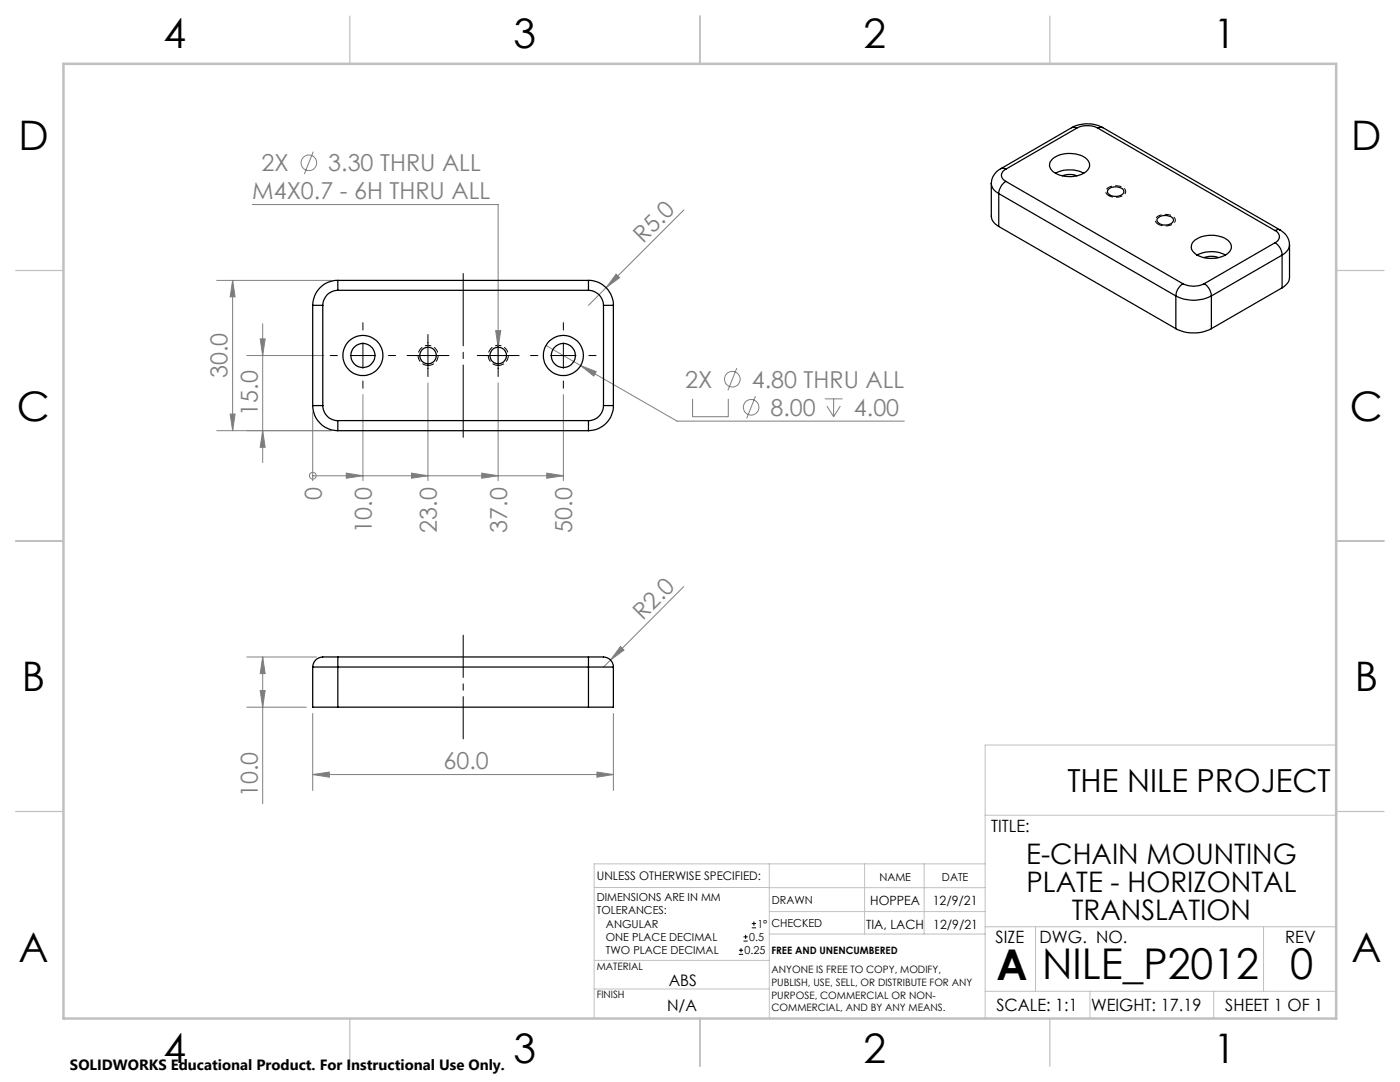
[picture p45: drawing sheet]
<svg xmlns="http://www.w3.org/2000/svg" width="279mm" height="216mm" viewBox="0 0 279 216" stroke-linecap="round" stroke-linejoin="round" font-family="sans-serif">
<defs><g id="words">
<g font-size="8.5">
<text x="198.9" y="195.5">A</text>
<text x="208" y="195.4">NILE_P2012</text>
<text x="257.4" y="195.4">0</text>
</g>
<g font-size="8.1">
<text x="32.7" y="9.7">4</text>
<text x="102.5" y="9.7">3</text>
<text x="172.4" y="9.7">2</text>
<text x="242.2" y="9.7">1</text>
<text x="3.7" y="30">D</text>
<text x="269.7" y="30">D</text>
<text x="3.4" y="83.9">C</text>
<text x="269.4" y="83.9">C</text>
<text x="4.4" y="137.9">B</text>
<text x="270.4" y="137.9">B</text>
<text x="3.7" y="191.9">A</text>
<text x="269.7" y="191.9">A</text>
<text x="32.7" y="212.2">4</text>
<text x="102.5" y="212.2">3</text>
<text x="172.4" y="212.2">2</text>
<text x="242.2" y="212.2">1</text>
</g>
<text font-size="6.3" x="213" y="158">THE NILE PROJECT</text>
<g font-size="5.6">
<text x="204.8" y="172.3">E-CHAIN MOUNTING</text>
<text x="204.9" y="178">PLATE - HORIZONTAL</text>
<text x="213.9" y="183.6">TRANSLATION</text>
</g>
<g font-size="4.7" fill="#808080">
<text x="52.2" y="34.2">2X</text>
<text x="65.5" y="34.2">3.30 THRU ALL</text>
<text x="50.3" y="39.8">M4X0.7 - 6H THRU ALL</text>
<text x="128.3" y="48.6" transform="rotate(-45 128.3 48.6)">R5.0</text>
<text x="45.4" y="75.4" transform="rotate(-90 45.4 75.4)">30.0</text>
<text x="136.7" y="77.4">2X</text>
<text x="150" y="77.4">4.80 THRU ALL</text>
<text x="51.4" y="82.9" transform="rotate(-90 51.4 82.9)">15.0</text>
<text x="153.8" y="83">8.00</text>
<text x="170.4" y="83">4.00</text>
<text x="64.2" y="99.8" transform="rotate(-90 64.2 99.8)">0</text>
<text x="74.2" y="106.3" transform="rotate(-90 74.2 106.3)">10.0</text>
<text x="87.2" y="106.3" transform="rotate(-90 87.2 106.3)">23.0</text>
<text x="101.2" y="106.3" transform="rotate(-90 101.2 106.3)">37.0</text>
<text x="114.2" y="106.3" transform="rotate(-90 114.2 106.3)">50.0</text>
<text x="128.3" y="123.8" transform="rotate(-45 128.3 123.8)">R2.0</text>
<text x="88.5" y="153.5">60.0</text>
<text x="51.4" y="159.1" transform="rotate(-90 51.4 159.1)">10.0</text>
</g>
<g font-size="3.4">
<text x="197.8" y="166">TITLE:</text>
<text x="198.7" y="188.1">SIZE</text>
<text x="207.5" y="188.1">DWG. NO.</text>
<text x="256.5" y="188.2">REV</text>
<text x="198.8" y="201.7">SCALE: 1:1</text>
<text x="217.7" y="201.8">WEIGHT: 17.19</text>
<text x="244.5" y="201.7">SHEET 1 OF 1</text>
</g>
<g font-size="3.2">
<text x="133.4" y="196.7">ABS</text>
<text x="133.1" y="201.8">N/A</text>
</g>
<text font-size="3" x="14" y="213.5">SOLIDWORKS Educational Product. For Instructional Use Only.</text>
<g font-size="2.5">
<text x="172.9" y="185.4">TIA, LACH</text>
<text x="173.7" y="180.6">HOPPEA</text>
<text x="186.2" y="180.6">12/9/21</text>
<text x="186.3" y="185.3">12/9/21</text>
</g>
<text font-size="2.4" x="119.1" y="175.6">UNLESS OTHERWISE SPECIFIED:</text>
<g font-size="2.2">
<text x="119.1" y="179.8">DIMENSIONS ARE IN MM</text>
<text x="175.5" y="175.9">NAME</text>
<text x="188" y="175.9">DATE</text>
<text x="119.1" y="182.5">TOLERANCES:</text>
<text x="120.9" y="185.1">ANGULAR</text>
<text x="151.2" y="185.1">1°</text>
<text x="154" y="185">CHECKED</text>
<text x="154" y="180.3">DRAWN</text>
<text x="120.9" y="187.8">ONE PLACE DECIMAL</text>
<text x="120.9" y="190.4">TWO PLACE DECIMAL</text>
<text x="148.6" y="190.4">0.25</text>
<text x="149.5" y="187.8">0.5</text>
</g>
<g font-size="2">
<text x="154" y="190.4">FREE AND UNENCUMBERED</text>
<text x="119.1" y="193.5">MATERIAL</text>
<text x="154" y="194.2">ANYONE IS FREE TO COPY, MODIFY,</text>
<text x="154" y="196.7">PUBLISH, USE, SELL, OR DISTRIBUTE FOR ANY</text>
<text x="119.1" y="199.2">FINISH</text>
<text x="154" y="199.2">PURPOSE, COMMERCIAL OR NON-</text>
<text x="154" y="201.8">COMMERCIAL, AND BY ANY MEANS.</text>
</g>
</g></defs>
<g fill="none" stroke="#808080" stroke-width=".2">
<path d="M62.5 30.3l-1.8 4.4M43.3 56h22.8M46.4 56v29.9M46.4 56l.5 3.2h-1zM50.3 40.8h49.1v31.8M122.9 54.7l.7 .7-2.6 2zM136.5 41.9l-19.1 19M49.2 70.9h15.4M51.9 67.6h1l-.5 3.3zM52.4 64.6v27.7M72.4 78.7v17.2M85.4 76.4v19.5"/>
<path d="M98.9 66h1l-.5 3.3zM99.4 76.4v19.5M109 68.9l6.9 4.1M112.4 78.7v17.2M115.9 73l3.1 1.2-.5 .8zM115.9 73l19.2 11h45.4M138.2 79.6v3.5h7.1v-3.5M147 73.4l-1.7 4.5M150.8 79.1l-1.8 4.4M164.6 79.6h3.5M166.4 79.6v3.5M45.9 82.6h1l-.5 3.3z"/>
<path d="M52.4 85.9l.5 3.4h-1zM62.4 94.9h.1M62.4 82.2v13.7M62.4 94.9h50M66.1 85.9h-22.8M69.1 94.4l3.3 .5-3.3 .5zM82.1 94.4l3.3 .5-3.3 .5zM96.1 94.4l3.3 .5-3.3 .5zM109.1 94.4l3.3 .5-3.3 .5zM165 81l1.4 2.1M167.7 81l-1.3 2.1M136.5 117.1l-16.1 16"/>
<path d="M49.2 131.1h13.9M51.9 137.8h1l-.5 3.3zM52.4 131.1v29.3M52.4 131.1l.5 3.3h-1zM123.8 129l.7 .7-2.7 2zM49.2 141.1h11.9M62.4 154.6l3.3-.5v1zM62.4 142.4v15.3M62.4 154.6h60M119.1 154.1l3.3 .5-3.3 .5zM122.4 142.4v15.3"/>
<circle cx="61.6" cy="32.5" r="1.55"/>
<circle cx="146.2" cy="75.7" r="1.55"/>
<circle cx="62.4" cy="94.9" r=".68"/>
<circle cx="149.9" cy="81.3" r="1.55"/>
</g>
<g fill="none" stroke="#000" stroke-width=".2">
<path d="M65.9 70.9h1.4M69.9 70.9h5.1M72.4 64.4v1.5M72.4 68.4v5.1M72.4 76v1.5M77.5 70.9h1.5M81.2 70.9h8.4M85.4 66.7v8.4M95.3 70.9h8.3M99.4 66.7v8.4M105.9 70.9h1.5M109.9 70.9h5.1"/>
<path d="M112.4 64.4v1.5M112.4 68.4v5.1M112.4 76v1.5M117.5 70.9h1.5M147.5 190.4h.8M147.5 189.6h.8M147.9 189.2v.8M148.4 187.8h.8M148.4 186.9h.8M148.8 186.5v.9M150 185.1h.9M150 184.3h.9"/>
<path d="M150.5 183.9v.8"/>
</g>
<path d="M85.4 72.9a2 2 0 0 1-1.7-2.9 2 2 0 0 1 3.4-.2 2 2 0 0 1-1.5 3.1h-.2M99.4 72.9a2 2 0 0 1-1.7-2.9 2 2 0 0 1 3.4-.2 2 2 0 0 1-1.5 3.1h-.2" fill="none" stroke="#000" stroke-width=".2" stroke-dasharray="1.3 .6" stroke-dashoffset=".1" stroke-linecap="butt"/>
<path d="M221.3 39a.94 .94 0 0 1-.6-1 .94 .94 0 0 1 1-.8 2.35 2.35 0 0 1 3 .9 1.84 1.84 0 0 1-2.4 1.3l-1-.4M231.2 44.7a.94 .94 0 0 1-.6-1 .94 .94 0 0 1 1-.8 2.35 2.35 0 0 1 3 .9 1.84 1.84 0 0 1-2.4 1.3l-1-.4" fill="none" stroke="#000" stroke-width=".2" stroke-dasharray="1.3 .6" stroke-dashoffset=".4" stroke-linecap="butt"/>
<path d="M92.4 126.7v20.7" fill="none" stroke="#000" stroke-width=".2" stroke-dasharray="15.2 1.3 1.3 1.3" stroke-dashoffset="6.8"/>
<path d="M92.4 87.3v-32.7" fill="none" stroke="#000" stroke-width=".2" stroke-dasharray="15.2 1.3 1.3 1.3" stroke-dashoffset=".8"/>
<g fill="none" stroke="#c0c0c0" stroke-width=".2">
<path d="M266.7 148.7h-70.1v54.5M118.6 177.1h34.9M153.5 172.4v30.8M153.5 177.1h43.1M172.5 172.4v14M184.4 172.4v14M196.6 172.4h-78v30.8M196.6 162.7h70.1M118.6 197.3h34.9M118.6 191.6h34.9M153.5 186.4h43.1M153.5 181.9h43.1"/>
<path d="M196.6 197.8h70.1M196.6 184.9h70.1M206.7 184.9v12.9M217.5 197.8v5.4M242.2 197.8v5.4M252.2 184.9v12.9"/>
</g>
<path d="M69.8 3.2v9.5M139.7 3.2v9.5M209.5 3.2v9.5M3.1 54h9.6M266.7 54h9.5M3.1 107.9h9.6M266.7 107.9h9.5M3.1 161.9h9.6M266.7 161.9h9.5M69.8 203.2v9.6M139.7 203.2v9.6M209.5 203.2v9.6" fill="none" stroke="#c0c0c0" stroke-width=".25"/>
<path d="M12.7 12.7h254v190.5h-254z" fill="none" stroke="#c0c0c0" stroke-width=".5"/>
<g fill="#808080">
<path d="M123.8 129l.7 .7-2.7 2z"/>
<path d="M122.9 54.7l.7 .7-2.6 2z"/>
<path d="M69.1 94.4l3.3 .5-3.3 .5zM82.1 94.4l3.3 .5-3.3 .5zM96.1 94.4l3.3 .5-3.3 .5zM109.1 94.4l3.3 .5-3.3 .5z"/>
<path d="M62.4 154.6l3.3-.5v1zM119.1 154.1l3.3 .5-3.3 .5zM115.9 73l2.6 2 .5-.8zM98.9 66l.5 3.3 .5-3.3z"/>
<path d="M51.9 137.8h1l-.5 3.3zM52.4 131.1l.5 3.3h-1zM52.4 85.9l.5 3.4h-1zM51.9 67.6h1l-.5 3.3z"/>
<path d="M46.4 56l.5 3.2h-1zM45.9 82.6h1l-.5 3.3z"/>
</g>
<g fill="none" stroke="#000" stroke-width=".25">
<path d="M197.8 36.6v6.5a2.57 2.57 0 0 0 1.5 2.1M197.8 36.6a2.46 2.46 0 0 0 1.5 2M199.3 38.6l35.4 20.5M199.3 38.6v6.6M199.7 33.7a3.5 3.5 0 0 0-1.9 2.9M199.7 33.7l.4-.2 .6 .3M200.7 33.8a1.28 1.28 0 0 0-.9 1.2 1.28 1.28 0 0 0 .9 1.2M200.7 36.2a3.2 3.2 0 0 0-1.4 2.4M200.7 36.2l35.4 20.4M210 31.8a5.7 5.7 0 0 1 7 .1 1.7 1.7 0 0 1-.9 2.7 5.6 5.6 0 0 1-6.4-.9 1.54 1.54 0 0 1 .3-1.9zM210.6 34.6a6.2 6.2 0 0 1 5.7 0M212 35.1a4.3 4.3 0 0 1 2.9 0"/>
<path d="M213.9 25.5a6.6 6.6 0 0 1 6.2 0M213.9 25.5l.5-.1 .5 .2M213.9 25.5l-14.2 8.2M214.9 25.6a4.8 4.8 0 0 1 4.2 0M214.9 25.6l-14.2 8.2M219.1 25.6l35.4 20.4M220.1 25.5l-.5-.1-.5 .2M220.1 25.5l35.4 20.4M221.3 37.7a2.14 2.14 0 0 1 3 .4 1.26 1.26 0 0 1-1.6 1.1 1.4 1.4 0 0 1-1.7-1zM67.4 56v1.9M67.4 57.9a3 3 0 0 0-3 3M67.4 56a5 5 0 0 0-5 4.9"/>
<path d="M67.4 57.9h50M67.4 56h50M117.4 56v1.9M117.4 57.9a3 3 0 0 1 3 3M117.4 56a4.9 4.9 0 0 1 5 4.9M199.3 45.2l35.4 20.4M231 43.6a2.31 2.31 0 0 1 3.1 0 1.02 1.02 0 0 1-1.2 1.3 1.63 1.63 0 0 1-2-1zM234.7 59.1a7.8 7.8 0 0 0 7.1 0M234.7 59.1v6.5M236.1 56.6a3.1 3.1 0 0 0-1.4 2.5M236.1 56.6a4.8 4.8 0 0 0 4.2 0M238.1 48.3a5.6 5.6 0 0 1 7.2-.1 1.59 1.59 0 0 1-.6 2.6 5.9 5.9 0 0 1-6.3-.3 1.51 1.51 0 0 1-.3-2.2z"/>
<path d="M238.9 50.9a6.3 6.3 0 0 1 5.7 0M240.3 56.6a2.99 2.99 0 0 1 1.5 2.5M240.3 51.4a4.3 4.3 0 0 1 2.9 0M241.8 59.1v6.5M254.5 46a1.28 1.28 0 0 1 .8 1.2 1.28 1.28 0 0 1-.8 1.2M254.5 48.4a2.97 2.97 0 0 1 1.4 2.5M254.5 48.4l-14.2 8.2M255.5 45.9a3.5 3.5 0 0 1 1.9 3M255.5 45.9l-.4-.1-.6 .2M255.9 50.9l-14.1 8.2M255.9 57.4l-14.1 8.2M255.9 50.9v6.5"/>
<path d="M257.4 48.9v6.5a2.57 2.57 0 0 1-1.5 2M257.4 48.9a2.57 2.57 0 0 1-1.5 2M62.4 60.9h2M62.4 60.9v20M64.4 60.9v20M120.4 60.9h2M120.4 60.9v20M122.4 60.9v20M234.7 65.6a7.8 7.8 0 0 0 7.1 0M62.4 80.9h2M62.4 80.9a5.1 5.1 0 0 0 5 5M64.4 80.9a3 3 0 0 0 3 3"/>
<path d="M67.4 83.9v2M67.4 83.9h50M67.4 85.9h50M117.4 83.9v2M120.4 80.9a3 3 0 0 1-3 3M120.4 80.9h2M122.4 80.9a5 5 0 0 1-5 5M62.4 133.1h5M62.4 133.1v8h5M67.4 131.1v2M67.4 131.1h-1.8a2.58 2.58 0 0 0-3.2 1.7v.3M67.4 133.1v8"/>
<path d="M67.4 133.1h50M67.4 131.1h50M117.4 133.1h5M117.4 131.1v2M117.4 131.1h2.2a2.28 2.28 0 0 1 2.8 2M117.4 133.1v8M122.4 133.1v8h-5M67.4 141.1h50"/>
<circle cx="72.4" cy="70.9" r="4"/>
<circle cx="72.4" cy="70.9" r="2.4"/>
<circle cx="85.4" cy="71" r="1.65"/>
<circle cx="99.4" cy="71" r="1.65"/>
<circle cx="112.4" cy="70.9" r="4"/>
<circle cx="112.4" cy="70.9" r="2.4"/>
</g>
<use href="#words"/>
</svg>
